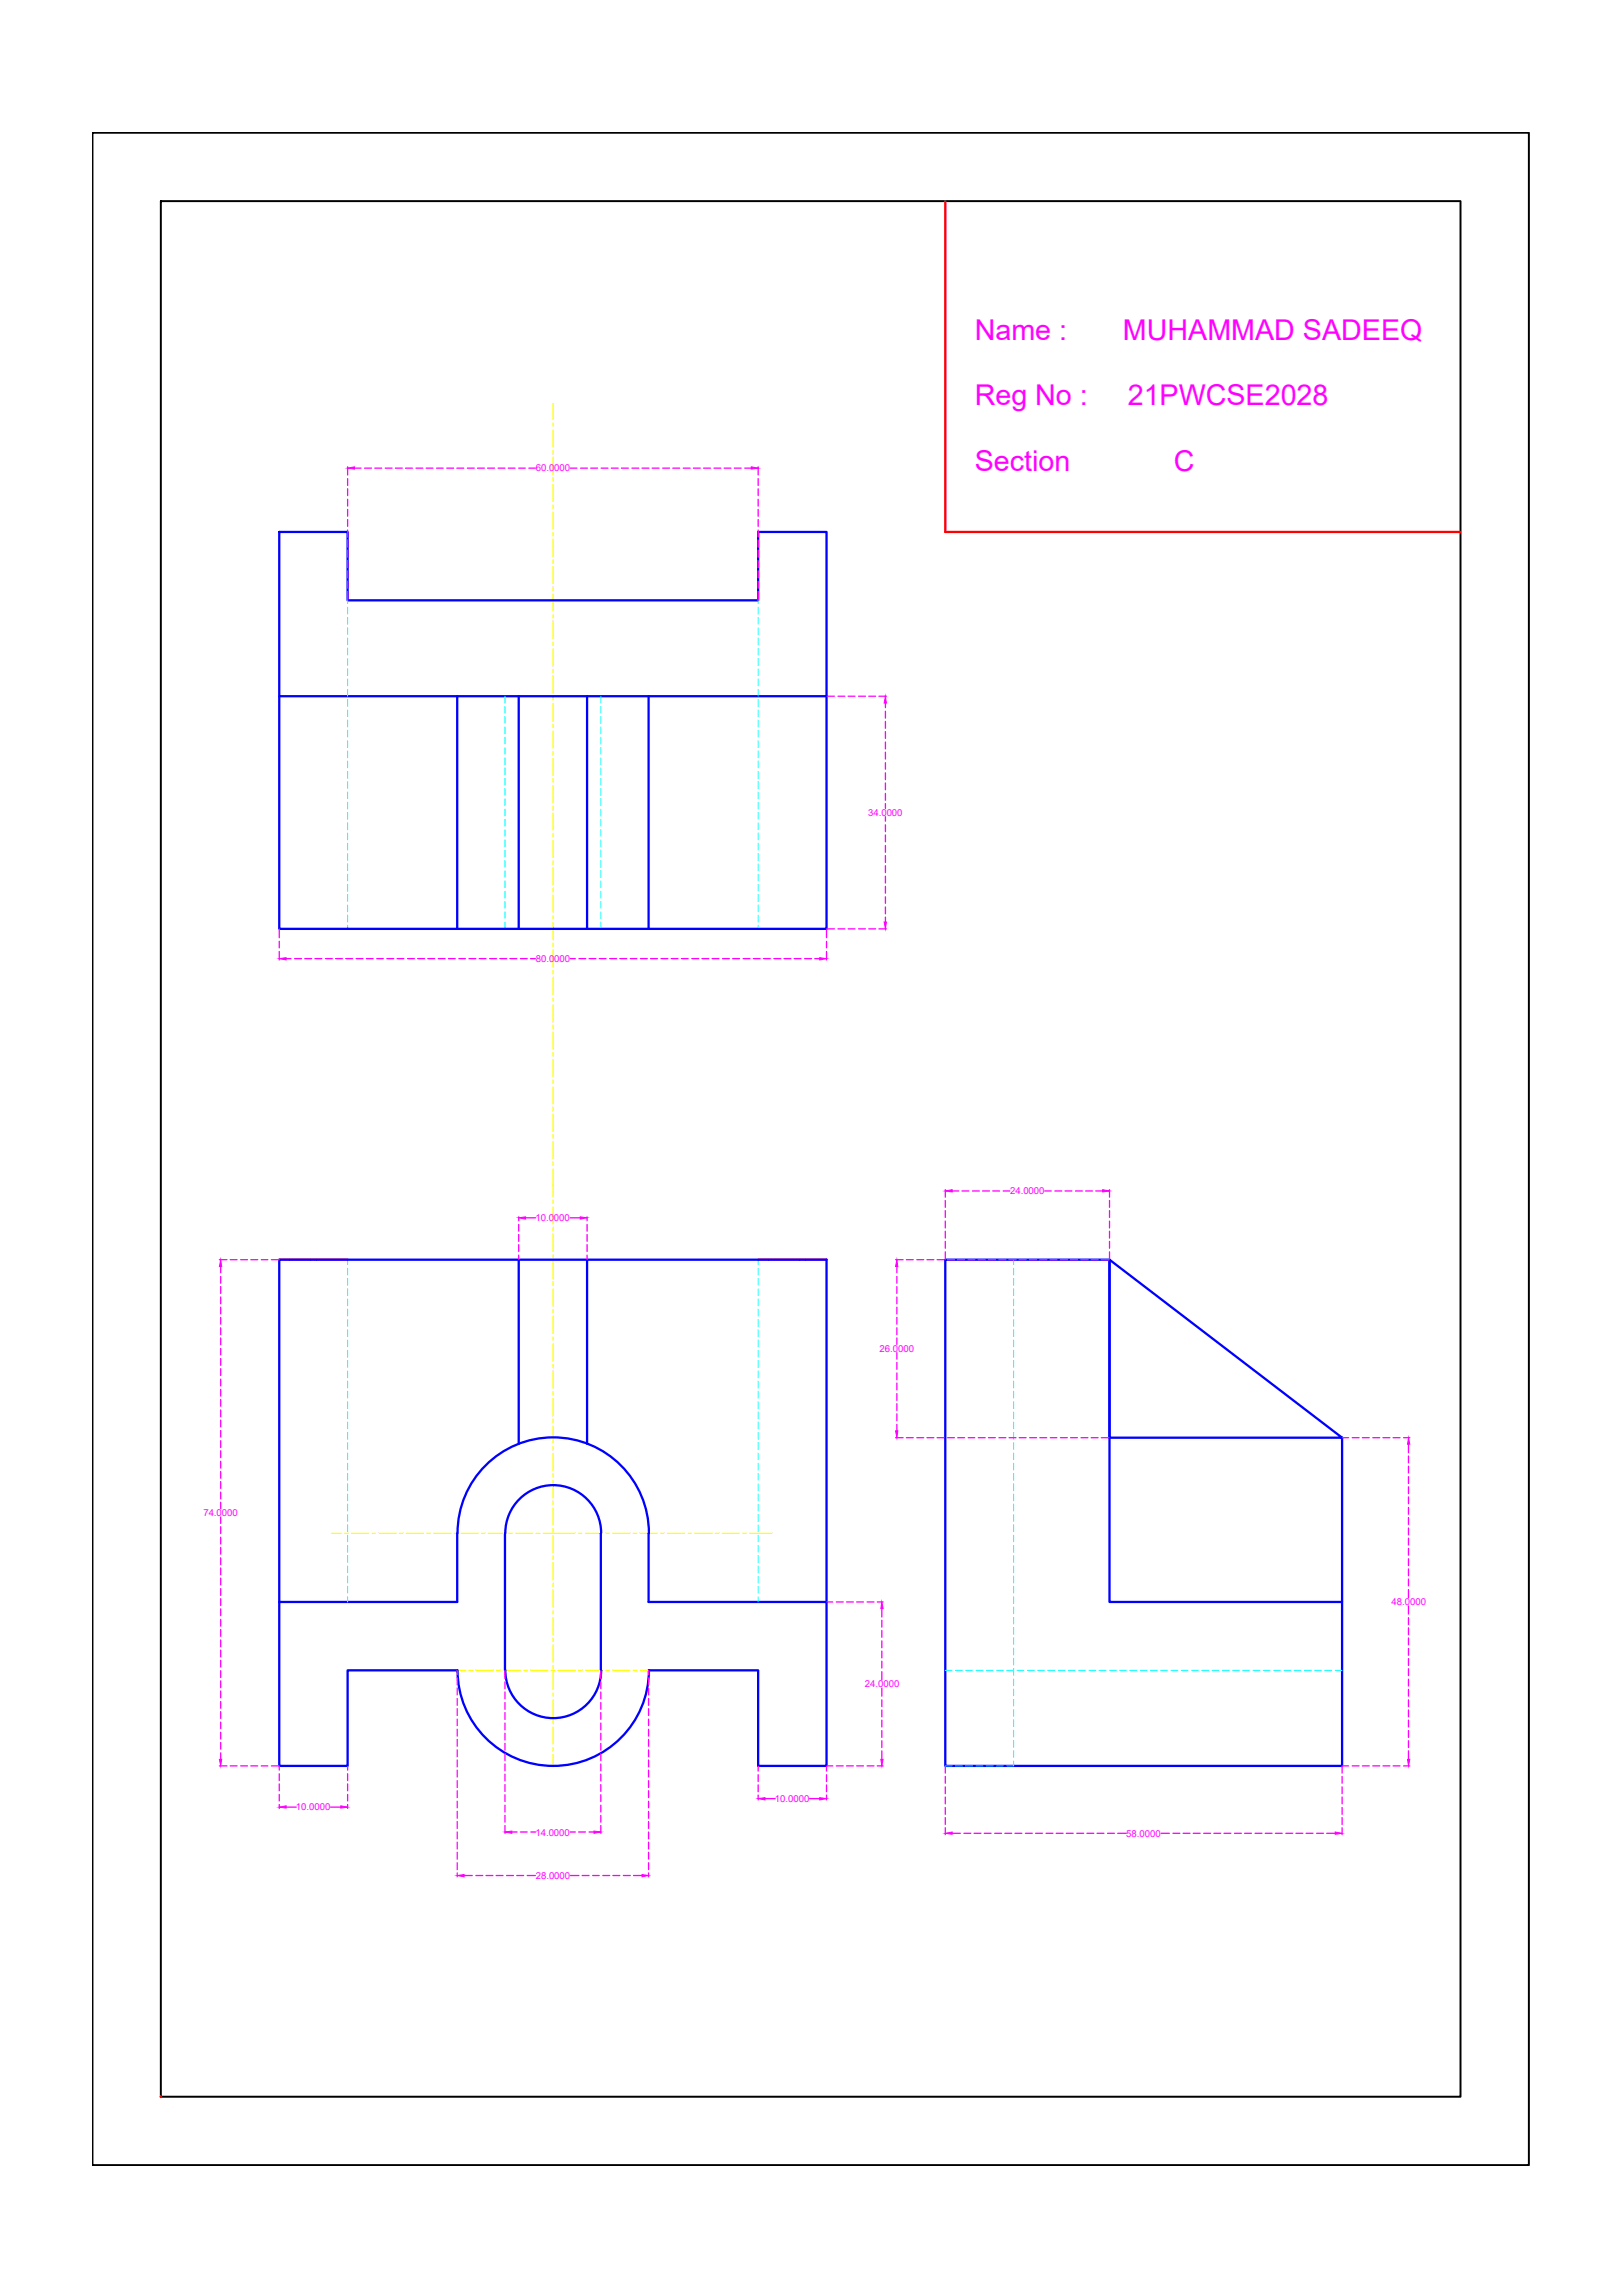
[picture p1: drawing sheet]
<svg xmlns="http://www.w3.org/2000/svg" width="210mm" height="297mm" viewBox="0 0 210 297" stroke-linecap="round" stroke-linejoin="round" font-family="sans-serif">
<defs><g id="words">
<g font-size="3.7" fill="#f0f">
<text x="126.1" y="43.9">Name :</text>
<text x="145.3" y="43.9">MUHAMMAD SADEEQ</text>
<text x="126.1" y="52.4">Reg No :</text>
<text x="145.9" y="52.4">21PWCSE2028</text>
<text x="126.1" y="61">Section</text>
<text x="151.9" y="61">C</text>
</g>
<g font-size="1.2" fill="#f0f">
<text x="69.3" y="61">60.0000</text>
<text x="112.3" y="105.6">34.0000</text>
<text x="69.3" y="124.4">80.0000</text>
<text x="130.7" y="154.5">24.0000</text>
<text x="69.3" y="158">10.0000</text>
<text x="113.8" y="174.9">26.0000</text>
<text x="26.3" y="196.2">74.0000</text>
<text x="180.1" y="207.7">48.0000</text>
<text x="111.9" y="218.3">24.0000</text>
<text x="100.3" y="233.1">10.0000</text>
<text x="38.3" y="234.2">10.0000</text>
<text x="69.3" y="237.5">14.0000</text>
<text x="145.7" y="237.6">58.0000</text>
<text x="69.3" y="243.1">28.0000</text>
</g>
</g></defs>
<!-- layer: 0 -->
<path d="M12 17.2h185.9v262.9h-185.9zM20.8 26h168.2v245.3h-168.2z" fill="none" stroke="#000" stroke-width=".25"/>
<!-- layer: Visible Lines -->
<circle cx="20.8" cy="271.3" r=".12" fill="#f00" stroke="#f00" stroke-width=".13"/>
<path d="M122.3 26v42.8h66.7M36.1 163h8.9M98.1 163h8.9" fill="none" stroke="#f00" stroke-width=".3"/>
<!-- layer: FV TV SV -->
<g fill="none" stroke="#00f" stroke-width=".3">
<path d="M36.1 68.8h8.9v8.9h53.1v-8.9h8.9v21.3h-70.9zM36.1 90.1v30.1h70.9v-30.1M59.2 90.1v30.1M67.1 90.1v30.1M76 90.1v30.1M83.9 90.1v30.1M67.1 163v23.8M76 163v23.8M59.2 198.4v8.8h-23.1v21.3h8.9v-12.4h14.2M59.2 198.3a12.4 12.4 0 0 1 12.4-12.3 12.4 12.4 0 0 1 12.4 12.3M65.3 198.4v17.7M65.4 198.3a6.2 6.2 0 0 1 6.2-6.2 6.2 6.2 0 0 1 6.2 6.2"/>
<path d="M77.8 198.4v17.7M83.9 198.4v8.8h23.1v21.3h-8.9v-12.4h-14.2M173.7 186v42.5h-51.4v-65.5h21.3v23h30.1l-30.1-23v44.2h30.1M36.1 207.2v-44.2h70.9v44.2M59.2 216.1a12.4 12.4 0 0 0 12.4 12.4 12.4 12.4 0 0 0 12.4-12.4M65.4 216.1a6.2 6.2 0 0 0 6.2 6.2 6.2 6.2 0 0 0 6.2-6.2"/>
</g>
<!-- layer: Center Lines -->
<g fill="none" stroke="#ff0" stroke-width=".17">
<path d="M71.6 52.2v2.1M71.6 54.7v.4M71.6 55.6v2.2M71.6 58.3v.4M71.6 59.1v2.3M71.6 61.8v.5M71.6 62.7v2.2M71.6 65.3v.5M71.6 66.2v2.2M71.6 68.9v.4M71.6 69.8v2.2M71.6 72.4v.5"/>
<path d="M71.6 73.3v2.2M71.6 76v.4M71.6 76.9v2.2M71.6 79.5v.5M71.6 80.4v2.2M71.6 83v.5M71.6 83.9v2.2M71.6 86.6v.4M71.6 87.5v2.2M71.6 90.2v.4M71.6 91v2.2M71.6 93.7v.4"/>
<path d="M71.6 94.6v2.2M71.6 97.2v.4M71.6 98.1v2.2M71.6 100.7v.5M71.6 101.6v2.3M71.6 104.3v.5M71.6 105.2v2.2M71.6 107.9v.4M71.6 108.7v2.2M71.6 111.4v.4M71.6 112.3v2.2M71.6 114.9v.5"/>
<path d="M71.6 115.8v2.2M71.6 118.5v.4M71.6 119.4v2.2M71.6 122v.5M71.6 122.9v2.2M71.6 125.5v.5M71.6 126.4v2.2M71.6 129.1v.4M71.6 130v2.2M71.6 132.6v.5M71.6 133.5v2.2M71.6 136.2v.4"/>
<path d="M71.6 137.1v2.2M71.6 139.7v.5M71.6 140.6v2.2M71.6 143.2v.5M71.6 144.1v2.3M71.6 146.8v.5M71.6 147.7v2.2M71.6 150.4v.4M71.6 151.2v3.6M71.6 155.3v.4M71.6 156.2v2.2M71.6 158.8v.4"/>
<path d="M71.6 159.7v2.2M71.6 162.3v.5M71.6 163.2v2.2M71.6 165.9v.4M71.6 166.8v2.2M71.6 169.4v.5M71.6 170.3v2.2M71.6 173v.4M71.6 173.8v2.3M71.6 176.5v.4M71.6 177.4v2.2M42.9 198.4h1.3"/>
<path d="M44.6 198.4h.5M45.5 198.4h2.2M48.2 198.4h.4M49.1 198.4h2.2M51.7 198.4h.4M52.6 198.4h2.2M55.2 198.4h.5M56.1 198.4h2.2M58.8 198.4h.4M59.7 198.4h2.2M62.3 198.4h.5M63.2 198.4h2.2"/>
<path d="M65.9 198.4h.4M66.7 198.4h2.2M69.4 198.4h.4M70.3 198.4h4.1M71.6 180v.5M71.6 180.9v2.3M71.6 183.6v.4M71.6 184.5v2.2M71.6 187.1v.5M71.6 188v2.2M71.6 190.7v.4M71.6 191.5v2.3"/>
<path d="M71.6 194.2v.4M71.6 195.1v2.2M71.6 197.8v.4M71.6 198.7v2.2M74.9 198.4h.4M75.8 198.4h2.2M78.4 198.4h.5M79.3 198.4h2.2M81.9 198.4h.5M82.8 198.4h2.2M85.5 198.4h.4M86.4 198.4h2.2"/>
<path d="M89.1 198.4h.4M89.9 198.4h2.2M92.6 198.4h.4M93.5 198.4h2.2M96.1 198.4h.4M97 198.4h2.9M59.2 216.1h1.1M60.7 216.1h.5M61.6 216.1h2.2M64.2 216.1h.5M65.1 216.1h2.2M67.8 216.1h.4"/>
<path d="M68.7 216.1h2.2M71.3 216.1h.5M71.6 201.3v.4M71.6 202.2v2.2M71.6 204.8v.5M71.6 205.7v2.2M71.6 208.4v.4M71.6 209.3v2.2M71.6 211.9v.5M71.6 212.8v2.2M71.6 215.5v.4M71.6 216.4v2.2"/>
<path d="M71.6 219v.4M71.6 219.9v2.2M72.2 216.1h2.3M74.9 216.1h.4M75.8 216.1h2.2M78.4 216.1h.5M79.3 216.1h2.2M81.9 216.1h.5M82.8 216.1h1.1M71.6 222.5v.5M71.6 223.4v2.2M71.6 226.1v.4"/>
<path d="M71.6 227v1.5"/>
</g>
<!-- layer: Hidden Lines -->
<g fill="none" stroke="#0ff" stroke-width=".13">
<path d="M45 77.7v.4M45 78.6v.8M45 79.9v.9M98.1 77.7v.4M98.1 78.6v.8M98.1 79.9v.9M45 81.2v.9M45 82.5v.9M45 83.8v.9M45 85.2v.9M45 86.5v.9M45 87.8v.9"/>
<path d="M45 89.2v.9M45 90.5v.9M45 91.8v.9M45 93.2v.9M45 94.5v.9M45 95.8v.9M45 97.1v.9M45 98.5v.8M45 99.8v.9M65.3 90.1v.9M65.3 91.4v.9M65.3 92.7v.9"/>
<path d="M65.3 94.1v.8M65.3 95.4v.9M65.3 96.7v.9M65.3 98v.9M65.3 99.3v.9M77.8 90.1v.9M77.8 91.4v.9M77.8 92.7v.9M77.8 94.1v.8M77.8 95.4v.9M77.8 96.7v.9M77.8 98v.9"/>
<path d="M77.8 99.3v.9M98.1 81.2v.9M98.1 82.5v.9M98.1 83.8v.9M98.1 85.2v.9M98.1 86.5v.9M98.1 87.8v.9M98.1 89.2v.9M98.1 90.5v.9M98.1 91.8v.9M98.1 93.2v.9M98.1 94.5v.9"/>
<path d="M98.1 95.8v.9M98.1 97.1v.9M98.1 98.5v.8M98.1 99.8v.9M45 101.1v.9M45 102.5v.8M45 103.8v.9M45 105.1v.9M45 106.5v.8M45 107.8v.9M45 109.1v.9M45 110.4v.9"/>
<path d="M45 111.7v.9M45 113.1v.8M45 114.4v.9M45 115.7v.9M45 117.1v.9M45 118.4v.9M45 119.7v.5M65.3 100.7v.9M65.3 102v.9M65.3 103.3v.9M65.3 104.7v.9M65.3 106v.9"/>
<path d="M65.3 107.3v.9M65.3 108.7v.8M65.3 110v.9M65.3 111.3v.9M65.3 112.6v.9M65.3 113.9v.9M65.3 115.3v.9M65.3 116.6v.9M65.3 118v.8M65.3 119.3v.9M77.8 100.7v.9M77.8 102v.9"/>
<path d="M77.8 103.3v.9M77.8 104.7v.9M77.8 106v.9M77.8 107.3v.9M77.8 108.7v.8M77.8 110v.9M77.8 111.3v.9M77.8 112.6v.9M77.8 113.9v.9M77.8 115.3v.9M77.8 116.6v.9M77.8 118v.8"/>
<path d="M77.8 119.3v.9M98.1 101.1v.9M98.1 102.5v.8M98.1 103.8v.9M98.1 105.1v.9M98.1 106.5v.8M98.1 107.8v.9M98.1 109.1v.9M98.1 110.4v.9M98.1 111.7v.9M98.1 113.1v.8M98.1 114.4v.9"/>
<path d="M98.1 115.7v.9M98.1 117.1v.9M98.1 118.4v.9M98.1 119.7v.5M36.1 163h.9M37.5 163h.8M38.8 163h.9M40.1 163h.9M41.5 163h.8M42.8 163h.9M44.1 163h.9v.6M45 164.1v.9"/>
<path d="M45 165.4v.9M45 166.7v.9M45 168v.9M45 169.4v.9M45 170.7v.9M45 172v.9M45 173.3v.9M45 174.7v.9M45 176v.9M45 177.4v.9M45 178.7v.9M45 180v.9"/>
<path d="M98.1 164.1v.9M98.1 165.4v.9M98.1 166.7v.9M98.1 168v.9M98.1 169.4v.9M98.1 170.7v.9M98.1 172v.9M98.1 173.3v.9M98.1 174.7v.9M98.1 176v.9M98.1 177.4v.9M98.1 178.7v.9"/>
<path d="M98.1 180v.9M99 163h-.9v.6M99.4 163h.9M100.8 163h.9M102.1 163h.9M103.4 163h.9M104.8 163h.8M106.1 163h.9M131.2 163v.6M131.2 164.1v.9M131.2 165.4v.9M131.2 166.7v.9"/>
<path d="M131.2 168v.9M131.2 169.4v.9M131.2 170.7v.9M131.2 172v.9M131.2 173.3v.9M131.2 174.7v.9M131.2 176v.9M131.2 177.4v.9M131.2 178.7v.9M131.2 180v.9M45 181.3v.9M45 182.7v.8"/>
<path d="M45 184v.9M45 185.3v.9M45 186.6v.9M45 188v.8M45 189.3v.9M45 190.6v.9M45 192v.9M45 193.3v.9M45 194.6v.9M45 195.9v.9M45 197.3v.8M45 198.6v.9"/>
<path d="M45 199.9v.9M98.1 181.3v.9M98.1 182.7v.8M98.1 184v.9M98.1 185.3v.9M98.1 186.6v.9M98.1 188v.8M98.1 189.3v.9M98.1 190.6v.9M98.1 192v.9M98.1 193.3v.9M98.1 194.6v.9"/>
<path d="M98.1 195.9v.9M98.1 197.3v.8M98.1 198.6v.9M98.1 199.9v.9M131.2 181.3v.9M131.2 182.7v.8M131.2 184v.9M131.2 185.3v.9M131.2 186.6v.9M131.2 188v.8M131.2 189.3v.9M131.2 190.6v.9"/>
<path d="M131.2 192v.9M131.2 193.3v.9M131.2 194.6v.9M131.2 195.9v.9M131.2 197.3v.8M131.2 198.6v.9M131.2 199.9v.9M45 201.2v.9M45 202.6v.9M45 203.9v.9M45 205.2v.9M45 206.6v.6"/>
<path d="M98.1 201.2v.9M98.1 202.6v.9M98.1 203.9v.9M98.1 205.2v.9M98.1 206.6v.6M122.3 216.1h.9M123.6 216.1h.9M125 216.1h.8M126.3 216.1h.9M127.6 216.1h.9M129 216.1h.8M130.3 216.1h.9"/>
<path d="M131.2 201.2v.9M131.2 202.6v.9M131.2 203.9v.9M131.2 205.2v.9M131.2 206.6v.9M131.2 207.9v.9M131.2 209.2v.9M131.2 210.6v.8M131.2 211.9v.9M131.2 213.2v.9M131.2 214.5v.9M131.2 215.8v.9"/>
<path d="M131.2 217.2v.9M131.2 218.5v.9M131.2 219.9v.8M131.6 216.1h.9M133 216.1h.8M134.3 216.1h.9M135.6 216.1h.9M136.9 216.1h.9M138.2 216.1h.9M139.6 216.1h.8M140.9 216.1h.9M142.2 216.1h.9"/>
<path d="M143.6 216.1h.9M144.9 216.1h.9M146.2 216.1h.9M147.6 216.1h.8M148.9 216.1h.9M150.2 216.1h.9M151.5 216.1h.9M152.9 216.1h.8M154.2 216.1h.9M155.5 216.1h.9M156.8 216.1h.9M158.2 216.1h.9"/>
<path d="M159.5 216.1h.9M160.8 216.1h.9M162.2 216.1h.9M163.5 216.1h.9M164.8 216.1h.9M166.1 216.1h.9M167.5 216.1h.8M168.8 216.1h.9M170.1 216.1h.9M171.4 216.1h.9M172.8 216.1h.9M122.3 228.5h.9"/>
<path d="M123.6 228.5h.9M125 228.5h.8M126.3 228.5h.9M127.6 228.5h.9M129 228.5h.8M131.2 227.8v.7h-.9M131.2 221.2v.9M131.2 222.5v.9M131.2 223.8v.9M131.2 225.2v.8M131.2 226.5v.9"/>
</g>
<!-- layer: Dimension Lines -->
<g fill="none" stroke="#f0f" stroke-width=".17">
<path d="M45 60.4v1.1M45 61.9v.9M45 63.2v.9M45 64.6v.9M45 65.9v.9M45 67.2v.9M45 68.6v.9M45 69.9v.9M45 71.2v.9M45 72.5v.9M45 73.9v.8M45 75.2v.9"/>
<path d="M45 76.5v1.1M45.9 60.6h.8M47.2 60.6h.9M48.5 60.6h.9M49.9 60.6h.8M51.2 60.6h.9M52.5 60.6h.9M53.8 60.6h.9M55.1 60.6h.9M56.5 60.6h.8M57.8 60.6h.9M59.1 60.6h.9"/>
<path d="M60.5 60.6h.9M61.8 60.6h.9M63.1 60.6h.9M64.5 60.6h.8M65.8 60.6h.9M67.1 60.6h.9M68.4 60.6h.9M73.8 60.6h.9M75.1 60.6h.9M76.4 60.6h.9M77.8 60.6h.9M79.1 60.6h.9"/>
<path d="M80.4 60.6h.9M81.8 60.6h.9M83.1 60.6h.9M84.4 60.6h.9M85.8 60.6h.8M87.1 60.6h.9M88.4 60.6h.9M89.7 60.6h.9M91 60.6h.9M92.4 60.6h.9M93.7 60.6h.9M95 60.6h.9"/>
<path d="M96.4 60.6h.8M98.1 60.4v1.1M98.1 61.9v.9M98.1 63.2v.9M98.1 64.6v.9M98.1 65.9v.9M98.1 67.2v.9M98.1 68.6v.9M98.1 69.9v.9M98.1 71.2v.9M98.1 72.5v.9M98.1 73.9v.8"/>
<path d="M98.1 75.2v.9M98.1 76.5v1.1M107 90.1h1M108.4 90.1h.9M109.8 90.1h.8M111.1 90.1h.9M112.4 90.1h.9M113.7 90.1h1M114.6 91v.6M114.6 92v.9M114.6 93.3v.9M114.6 94.6v.9"/>
<path d="M114.6 96v.9M114.6 97.3v.9M114.6 98.7v.8M114.6 100v.9M114.6 101.3v.9M114.6 102.6v.9M114.6 104v.6M114.6 105.6v.6M114.6 106.7v.9M114.6 108v.9M114.6 109.4v.9M114.6 110.7v.9"/>
<path d="M114.6 112v.9M114.6 113.4v.8M114.6 114.7v.9M114.6 116v.9M114.6 117.3v.9M114.6 118.6v.7M36.1 120.2v1.1M36.1 121.8v.8M36.1 123.1v1.1M37 124h.7M38.1 124h.9M39.4 124h.9"/>
<path d="M40.8 124h.8M42.1 124h.9M43.4 124h.9M44.7 124h.9M46.1 124h.9M47.4 124h.9M48.8 124h.8M50.1 124h.9M51.4 124h.9M52.7 124h.9M54 124h.9M55.4 124h.8"/>
<path d="M56.7 124h.9M58 124h.9M59.4 124h.8M60.7 124h.9M62 124h.9M63.4 124h.8M64.7 124h.9M66 124h.9M67.3 124h.9M68.7 124h.6M73.8 124h.7M74.9 124h.9"/>
<path d="M76.2 124h.9M77.5 124h.9M78.9 124h.9M80.2 124h.9M81.6 124h.8M82.9 124h.9M84.2 124h.9M85.5 124h.9M86.9 124h.8M88.2 124h.9M89.5 124h.9M90.8 124h.9"/>
<path d="M92.1 124h.9M93.5 124h.9M94.8 124h.9M96.2 124h.9M97.5 124h.9M98.8 124h.9M100.1 124h.9M101.5 124h.8M102.8 124h.9M104.1 124h.9M105.4 124h.7M107 120.2v1.1"/>
<path d="M107 121.8v.8M107 123.1v1.1M107 120.2h1M108.4 120.2h.9M109.8 120.2h.8M111.1 120.2h.9M112.4 120.2h.9M113.7 120.2h1M67.1 157.4v.5M67.1 158.4v.9M67.1 159.7v.9M68 157.6h1.3"/>
<path d="M73.8 157.6h1.3M76 157.4v.5M76 158.4v.9M76 159.7v.9M122.3 153.9v1M122.3 155.3v.9M122.3 156.6v.9M122.3 158v.9M122.3 159.3v.9M123.2 154.1h.9M124.5 154.1h.9M125.8 154.1h.9"/>
<path d="M127.2 154.1h.8M128.5 154.1h.9M129.8 154.1h.9M135.2 154.1h.8M136.5 154.1h.9M137.8 154.1h.9M139.2 154.1h.9M140.5 154.1h.9M141.8 154.1h.9M143.6 153.9v1M143.6 155.3v.9M143.6 156.6v.9"/>
<path d="M143.6 158v.9M143.6 159.3v.9M28.4 163h1M28.6 163.9v.8M28.6 165.1v.9M28.6 166.4v.9M28.6 167.8v.9M28.6 169.1v.9M28.6 170.4v.9M28.6 171.8v.9M28.6 173.1v.9M28.6 174.4v.9"/>
<path d="M28.6 175.8v.8M28.6 177.1v.9M28.6 178.4v.9M28.6 179.7v.9M29.8 163h.9M31.1 163h.9M32.5 163h.8M33.8 163h.9M35.1 163h1M67.1 161v.9M67.1 162.4v.5M76 161v.9"/>
<path d="M76 162.4v.5M115.9 163h1M116.1 163.9v.8M116.1 165.1v.9M116.1 166.4v.9M116.1 167.8v.9M116.1 169.1v.9M116.1 170.4v.9M116.1 171.8v.9M116.1 173.1v.8M116.1 175v.8M116.1 176.3v.9"/>
<path d="M116.1 177.6v.9M116.1 178.9v.9M117.3 163h.9M118.6 163h.9M120 163h.8M121.3 163h.9M122.3 160.6v.9M122.3 162v.9M122.6 163h.9M123.9 163h.9M125.3 163h.8M126.6 163h.9"/>
<path d="M127.9 163h.9M129.3 163h.9M130.6 163h.9M131.9 163h.9M133.3 163h.8M134.6 163h.9M135.9 163h.9M137.2 163h.9M138.5 163h.9M139.9 163h.9M141.2 163h.9M142.5 163h1"/>
<path d="M143.6 160.6v.9M143.6 162v.9M28.6 181v.9M28.6 182.4v.9M28.6 183.7v.9M28.6 185.1v.8M28.6 186.4v.9M28.6 187.7v.9M28.6 189v.9M28.6 190.4v.8M28.6 191.7v.9M28.6 193v.9"/>
<path d="M28.6 194.3v.9M28.6 196.2v.9M28.6 197.5v.9M28.6 198.9v.9M115.9 186h1M116.1 180.3v.9M116.1 181.6v.9M116.1 182.9v.9M116.1 184.3v.8M117.3 186h.9M118.6 186h.9M120 186h.8"/>
<path d="M121.3 186h.9M122.6 186h.9M123.9 186h.9M125.3 186h.8M126.6 186h.9M127.9 186h.9M129.3 186h.9M130.6 186h.9M131.9 186h.9M133.3 186h.8M134.6 186h.9M135.9 186h.9"/>
<path d="M137.2 186h.9M138.5 186h.9M139.9 186h.9M141.2 186h.9M142.5 186h1M173.7 186h.8M175 186h.9M176.3 186h.9M177.7 186h.8M179 186h.9M180.3 186h.9M181.6 186h.8"/>
<path d="M182.3 186.8v1.1M182.3 188.4v.9M182.3 189.7v.9M182.3 191v.9M182.3 192.3v.9M182.3 193.7v.8M182.3 195v.9M182.3 196.3v.9M182.3 197.7v.9M182.3 199v.9M28.6 200.2v.9M28.6 201.5v.9"/>
<path d="M28.6 202.8v.9M28.6 204.2v.8M28.6 205.5v.9M28.6 206.8v.9M28.6 208.1v.9M28.6 209.5v.9M28.6 210.8v.9M28.6 212.2v.8M28.6 213.5v.9M28.6 214.8v.9M28.6 216.1v.9M28.6 217.5v.8"/>
<path d="M28.6 218.8v.9M59.2 216.1v.5M59.2 217.1v.9M59.2 218.4v.9M59.2 219.7v.9M65.3 216.1v1.1M65.3 217.6v.9M65.3 218.9v.9M77.8 216.1v1.1M77.8 217.6v.9M77.8 218.9v.9M83.9 216.1v.5"/>
<path d="M83.9 217.1v.9M83.9 218.4v.9M83.9 219.7v.9M107 207.2h.8M108.2 207.2h.9M109.5 207.2h.9M110.9 207.2h.8M112.2 207.2h.9M113.5 207.2h.8M114.1 208.1v1.1M114.1 209.6v.9M114.1 210.9v.9"/>
<path d="M114.1 212.3v.9M114.1 213.6v.9M114.1 214.9v.9M114.1 216.3v1M114.1 218.4v1M114.1 219.9v.9M182.3 200.3v.9M182.3 201.7v.9M182.3 203v.9M182.3 204.3v.9M182.3 205.6v1.1M182.3 207.8v1"/>
<path d="M182.3 209.3v.9M182.3 210.6v.9M182.3 211.9v.9M182.3 213.3v.9M182.3 214.6v.9M182.3 215.9v.9M182.3 217.2v.9M182.3 218.6v.8M182.3 219.9v.9M28.4 228.5h1M28.6 220.1v.9M28.6 221.4v.9"/>
<path d="M28.6 222.8v.8M28.6 224.1v.9M28.6 225.4v.9M28.6 226.8v.8M29.8 228.5h.9M31.1 228.5h.9M32.5 228.5h.8M33.8 228.5h.9M35.1 228.5h1M36.1 228.5v.5M36.1 229.5v.9M36.1 230.8v.9"/>
<path d="M36.1 232.1v.9M36.1 233.5v.5M37 233.8h1.3M42.8 233.8h1.3M45 228.5v.5M45 229.5v.9M45 230.8v.9M45 232.1v.9M45 233.5v.5M59.2 221.1v.8M59.2 222.4v.9M59.2 223.7v.9"/>
<path d="M59.2 225v.9M59.2 226.4v.9M59.2 227.7v.9M59.2 229v.9M59.2 230.4v.9M59.2 231.7v.9M59.2 233v.9M59.2 234.3v.9M59.2 235.7v.8M59.2 237v.9M59.2 238.3v.9M59.2 239.6v.9"/>
<path d="M65.3 220.2v.9M65.3 221.6v.8M65.3 222.9v.9M65.3 224.2v.9M65.3 225.5v.9M65.3 226.9v.9M65.3 228.2v.9M65.3 229.5v.9M65.3 230.9v.9M65.3 232.2v.9M65.3 233.5v.9M65.3 234.9v.8"/>
<path d="M65.3 236.2v1M66.2 237h.7M67.3 237h.9M68.7 237h.6M73.8 237h.7M74.9 237h.9M76.2 237h.7M77.8 220.2v.9M77.8 221.6v.8M77.8 222.9v.9M77.8 224.2v.9M77.8 225.5v.9"/>
<path d="M77.8 226.9v.9M77.8 228.2v.9M77.8 229.5v.9M77.8 230.9v.9M77.8 232.2v.9M77.8 233.5v.9M77.8 234.9v.8M77.8 236.2v1M83.9 221.1v.8M83.9 222.4v.9M83.9 223.7v.9M83.9 225v.9"/>
<path d="M83.9 226.4v.9M83.9 227.7v.9M83.9 229v.9M83.9 230.4v.9M83.9 231.7v.9M83.9 233v.9M83.9 234.3v.9M83.9 235.7v.8M83.9 237v.9M83.9 238.3v.9M83.9 239.6v.9M98.1 228.5v.6"/>
<path d="M98.1 229.6v.9M98.1 230.9v.9M98.1 232.2v.7M99 232.7h1.3M104.8 232.7h1.3M107 228.5v.6M107 229.6v.9M107 230.9v.9M107 232.2v.7M107 228.5h.8M108.2 228.5h.9M109.5 228.5h.9"/>
<path d="M110.9 228.5h.8M112.2 228.5h.9M113.5 228.5h.8M114.1 221.2v.9M114.1 222.5v.9M114.1 223.9v.9M114.1 225.2v.9M114.1 226.5v1.1M122.3 228.5v.9M122.3 229.8v.9M122.3 231.2v.9M122.3 232.5v.9"/>
<path d="M122.3 233.8v.9M122.3 235.1v.9M122.3 236.5v.8M123.2 237.2h1.1M124.7 237.2h.9M126.1 237.2h.8M127.4 237.2h.9M128.7 237.2h.9M130 237.2h.9M131.3 237.2h.9M132.7 237.2h.9M134 237.2h.9"/>
<path d="M135.4 237.2h.9M136.7 237.2h.9M138 237.2h.9M139.3 237.2h.9M140.7 237.2h.8M142 237.2h.9M143.3 237.2h.9M144.6 237.2h1.1M150.3 237.2h1M151.8 237.2h.9M153.1 237.2h.9M154.4 237.2h.9"/>
<path d="M155.8 237.2h.9M157.1 237.2h.9M158.4 237.2h.9M159.8 237.2h.8M161.1 237.2h.9M162.4 237.2h.9M163.7 237.2h.9M165 237.2h.9M166.4 237.2h.9M167.7 237.2h.9M169 237.2h.9M170.4 237.2h.9"/>
<path d="M171.7 237.2h1.1M173.7 228.5v.9M173.7 229.8v.9M173.7 231.2v.9M173.7 232.5v.9M173.7 233.8v.9M173.7 235.1v.9M173.7 236.5v.8M173.7 228.5h.8M175 228.5h.9M176.3 228.5h.9M177.7 228.5h.8"/>
<path d="M179 228.5h.9M180.3 228.5h.9M181.6 228.5h.8M182.3 221.2v.9M182.3 222.5v.9M182.3 223.9v.9M182.3 225.2v.9M182.3 226.5v1.1M59.2 241v.9M59.2 242.3v.5M60.1 242.6h1M61.6 242.6h.9"/>
<path d="M62.9 242.6h.9M64.2 242.6h.9M65.6 242.6h.8M66.9 242.6h.9M68.2 242.6h1.1M73.8 242.6h1.1M75.3 242.6h.9M76.7 242.6h.8M78 242.6h.9M79.3 242.6h.9M80.7 242.6h.9M82 242.6h1.1"/>
<path d="M83.9 241v.9M83.9 242.3v.5"/>
</g>
<g fill="#f0f" stroke="#f0f" stroke-width=".13">
<path d="M36.1 124l.9-.1v.3z"/>
<path d="M106.1 123.9l.9 .1-.9 .2z"/>
<path d="M36.1 233.8l.9-.2v.3z"/>
<path d="M44.1 233.6l.9 .2-.9 .1z"/>
<path d="M98.1 232.7l.9-.1v.3z"/>
<path d="M106.1 232.6l.9 .1-.9 .2z"/>
<path d="M59.2 242.6l.9-.1v.3z"/>
<path d="M83.1 242.5l.8 .1-.8 .2z"/>
<path d="M65.3 237l.9-.1v.3z"/>
<path d="M76.9 236.9l.9 .1-.9 .2z"/>
<path d="M122.3 154.1l.9-.2v.3z"/>
<path d="M142.7 153.9l.9 .2-.9 .1z"/>
<path d="M122.3 237.2l.9-.2v.3z"/>
<path d="M172.8 237l.9 .2-.9 .1z"/>
<path d="M182.3 186l.1 .8h-.3z"/>
<path d="M182.1 227.6h.3l-.1 .9z"/>
<path d="M114.1 207.2l.2 .9h-.3z"/>
<path d="M114 227.6h.3l-.2 .9z"/>
<path d="M28.6 163l.1 .9h-.3z"/>
<path d="M28.4 227.6h.3l-.1 .9z"/>
<path d="M114.6 90.1l.1 .9h-.3z"/>
<path d="M114.4 119.3h.3l-.1 .9z"/>
<path d="M45 60.6l.9-.2v.3z"/>
<path d="M97.2 60.4l.9 .2-.9 .1z"/>
<path d="M67.1 157.6l.9-.2v.3z"/>
<path d="M75.1 157.4l.9 .2-.9 .1z"/>
<path d="M115.9 185.1h.3l-.1 .9z"/>
<path d="M116.1 163l.1 .9h-.3z"/>
</g>
<use href="#words"/>
</svg>
